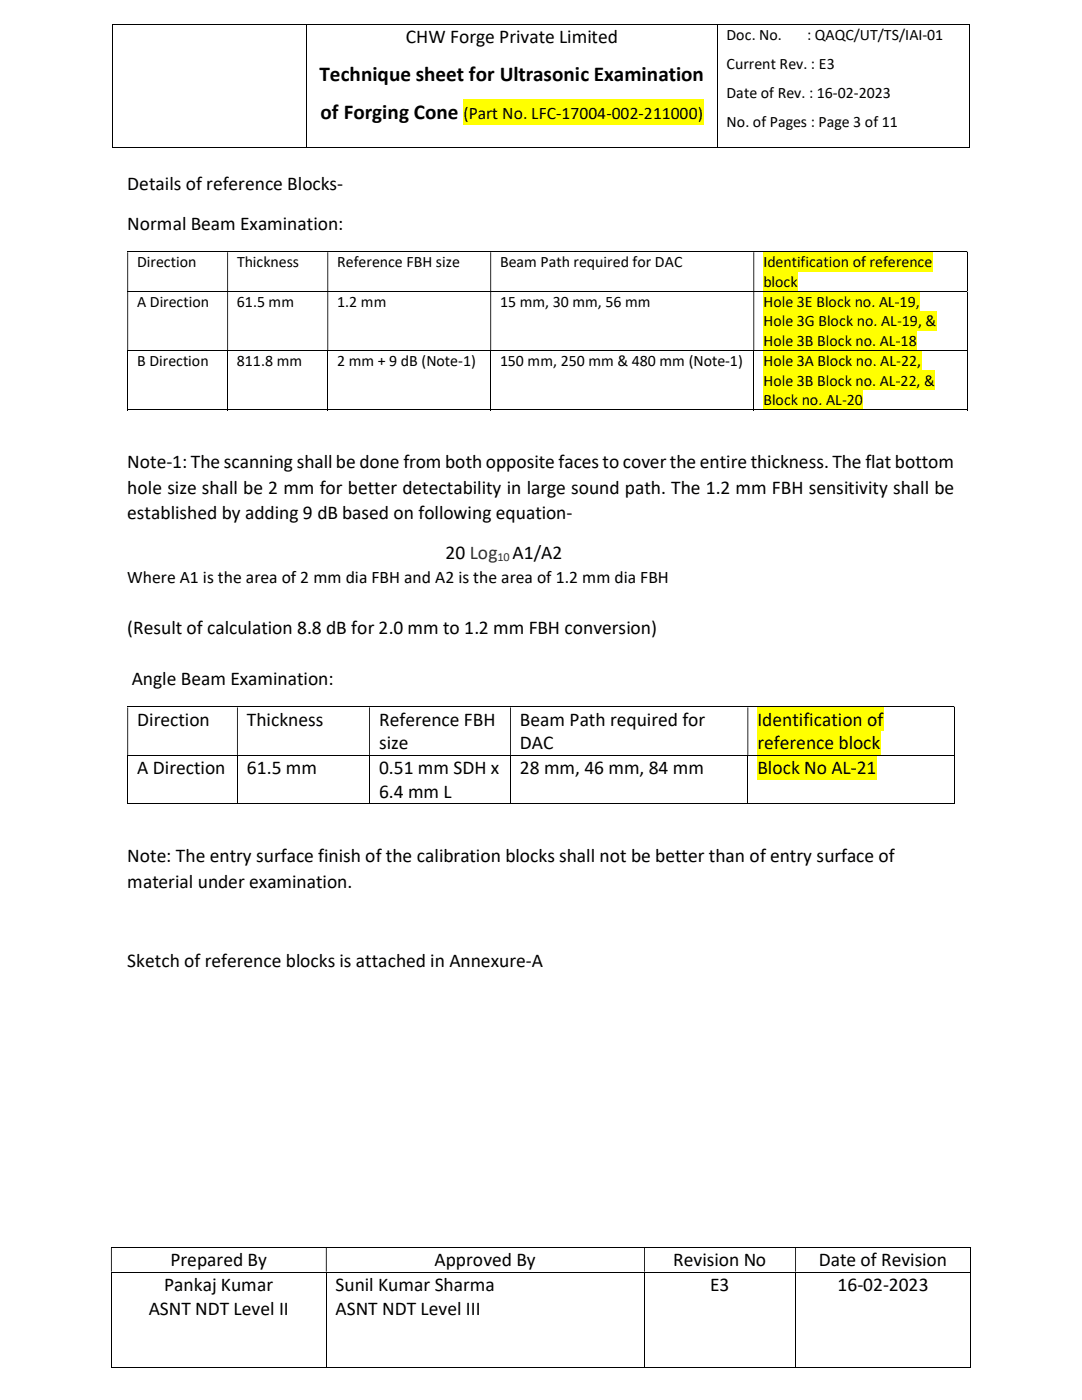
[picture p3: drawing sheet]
<svg xmlns="http://www.w3.org/2000/svg" width="216mm" height="279mm" viewBox="0 0 216 279" stroke-linecap="round" stroke-linejoin="round" font-family="sans-serif">
<defs><g id="words">
<g font-size="4.2">
<text x="63.8" y="16.1">Technique sheet for Ultrasonic Examination</text>
<text x="64" y="23.8">of Forging Cone</text>
</g>
<g font-size="3.9">
<text x="81" y="8.6">CHW Forge Private Limited</text>
<text x="25.4" y="37.9">Details of reference Blocks-</text>
<text x="25.4" y="45.9">Normal Beam Examination:</text>
<text x="25.4" y="93.5">Note-1: The scanning shall be done from both opposite faces to cover the entire thickness. The flat bottom</text>
<text x="25.4" y="98.6">hole size shall be 2 mm for better detectability in large sound path. The 1.2 mm FBH sensitivity shall be</text>
<text x="25.4" y="103.7">established by adding 9 dB based on following equation-</text>
<text x="88.9" y="111.6">20</text>
<text x="102.3" y="111.6">A1/A2</text>
<text x="25.4" y="126.5">(Result of calculation 8.8 dB for 2.0 mm to 1.2 mm FBH conversion)</text>
<text x="26.3" y="136.7">Angle Beam Examination:</text>
<text x="27.4" y="144.8">Direction</text>
<text x="49.3" y="144.8">Thickness</text>
<text x="75.6" y="144.8">Reference FBH</text>
<text x="75.6" y="149.6">size</text>
<text x="103.8" y="144.8">Beam Path required for</text>
<text x="103.8" y="149.6">DAC</text>
<text x="151.1" y="144.8">Identification of</text>
<text x="151.1" y="149.6">reference block</text>
<text x="27.4" y="154.5">A Direction</text>
<text x="49.3" y="154.5">61.5 mm</text>
<text x="75.6" y="154.5">0.51 mm SDH x</text>
<text x="103.8" y="154.5">28 mm, 46 mm, 84 mm</text>
<text x="151.1" y="154.5">Block No AL-21</text>
<text x="75.6" y="159.2">6.4 mm L</text>
<text x="25.4" y="172">Note: The entry surface finish of the calibration blocks shall not be better than of entry surface of</text>
<text x="25.4" y="177.2">material under examination.</text>
<text x="25.4" y="193">Sketch of reference blocks is attached in Annexure-A</text>
<text x="32.8" y="257.6">Pankaj Kumar</text>
<text x="34" y="252.7">Prepared By</text>
<text x="67" y="257.6">Sunil Kumar Sharma</text>
<text x="86.7" y="252.7">Approved By</text>
<text x="134.3" y="252.7">Revision No</text>
<text x="141.7" y="257.6">E3</text>
<text x="163.4" y="252.7">Date of Revision</text>
<text x="167.1" y="257.6">16-02-2023</text>
<text x="29.7" y="262.3">ASNT NDT Level II</text>
<text x="67" y="262.3">ASNT NDT Level III</text>
</g>
<text font-size="3.9" fill="#333" x="93.7" y="111.6">Log</text>
<g font-size="3.5">
<text x="92.5" y="23.8">(Part No. LFC-17004-002-211000)</text>
<text x="25.4" y="116.4">Where A1 is the area of 2 mm dia FBH and A2 is the area of 1.2 mm dia FBH</text>
</g>
<g font-size="3.2">
<text x="145" y="8">Doc. No.</text>
<text x="161.1" y="8">: QAQC/UT/TS/IAI-01</text>
<text x="145" y="13.8">Current Rev. : E3</text>
<text x="145" y="19.6">Date of Rev. : 16-02-2023</text>
<text x="145" y="25.4">No. of Pages : Page 3 of 11</text>
<text x="27.4" y="53.3">Direction</text>
<text x="47.3" y="53.3">Thickness</text>
<text x="67.3" y="53.3">Reference FBH size</text>
<text x="99.8" y="53.3">Beam Path required for DAC</text>
<text x="152.3" y="53.3">Identification of reference</text>
<text x="152.3" y="57.2">block</text>
<text x="27.4" y="61.3">A Direction</text>
<text x="47.3" y="61.3">61.5 mm</text>
<text x="67.3" y="61.3">1.2 mm</text>
<text x="99.8" y="61.3">15 mm, 30 mm, 56 mm</text>
<text x="152.3" y="61.3">Hole 3E Block no. AL-19,</text>
<text x="152.3" y="65.2">Hole 3G Block no. AL-19, &amp;</text>
<text x="152.3" y="69">Hole 3B Block no. AL-18</text>
<text x="27.4" y="73.1">B Direction</text>
<text x="47.3" y="73.1">811.8 mm</text>
<text x="67.3" y="73.1">2 mm + 9 dB (Note-1)</text>
<text x="99.8" y="73.1">150 mm, 250 mm &amp; 480 mm (Note-1)</text>
<text x="152.3" y="73.1">Hole 3A Block no. AL-22,</text>
<text x="152.3" y="77">Hole 3B Block no. AL-22, &amp;</text>
<text x="152.3" y="80.8">Block no. AL-20</text>
</g>
<text font-size="2.5" fill="#333" x="99.3" y="111.9">10</text>
</g></defs>
<path d="M92.5 19.8h47.9v5.2h-47.9z" fill="#ff0"/>
<g fill="none" stroke="#000" stroke-width=".2">
<path d="M22.4 4.9h170.9M22.5 5v24.5M61.3 5v24.5M143.1 5v24.5M193.4 5v24.5M22.4 29.5h38.8M61.3 29.5h81.7M143.2 29.5h50.1M22.1 249h171.5M22.1 253.9h171.5M22.2 254v19.1M65.1 254v19.1"/>
<path d="M128.6 254v19.1M158.7 254v19.1M193.7 249v4.8M193.7 254v19.1M22.1 273h42.9M65.2 273h63.3M128.7 273h30M158.8 273h34.8"/>
</g>
<path d="M193.3 4.8h.2v.2h-.2zM193.3 29.4h.2v.1h-.2zM193.6 253.8h.2v.2h-.2zM193.6 272.9h.2v.2h-.2z" fill="#000"/>
<path d="M193.6 248.9h.2v.1h-.2zM22.1 249h.2v4.8h-.2zM65 249h.2v4.8h-.2zM128.5 249h.2v4.8h-.2zM158.7 249h.1v4.8h-.1z" fill-rule="evenodd" fill="#000"/>
<g fill="#ff0">
<path d="M152.3 50.3h33.8v3.9h-33.8z"/>
<path d="M152.3 54.2h6.9v3.9h-6.9z"/>
</g>
<path d="M25.4 50.2h167.5M193 50.3v7.8" fill="none" stroke="#000" stroke-width=".2"/>
<path d="M192.9 50.2h.1v.1h-.1zM25.4 50.3h.2v7.8h-.2zM45.3 50.3h.2v7.8h-.2zM65.3 50.3h.2v7.8h-.2zM97.8 50.3h.2v7.8h-.2zM150.3 50.3h.2v7.8h-.2z" fill-rule="evenodd" fill="#000"/>
<g fill="#ff0">
<path d="M152.3 58.3h31.3v3.8h-31.3z"/>
<path d="M152.3 62.1h34.6v3.9h-34.6z"/>
<path d="M152.3 66h30.6v3.9h-30.6z"/>
</g>
<path d="M25.4 58.2h167.5M193 58.3v11.6" fill="none" stroke="#000" stroke-width=".2"/>
<path d="M192.9 58.1h.1v.2h-.1zM25.4 58.3h.2v11.6h-.2zM45.3 58.3h.2v11.6h-.2zM65.3 58.3h.2v11.6h-.2zM97.8 58.3h.2v11.6h-.2zM150.3 58.3h.2v11.6h-.2z" fill-rule="evenodd" fill="#000"/>
<g fill="#ff0">
<path d="M152.3 70.1h31.6v3.9h-31.6z"/>
<path d="M152.3 74h34.3v3.8h-34.3z"/>
<path d="M152.3 77.8h19.9v3.9h-19.9z"/>
</g>
<path d="M25.4 70h167.5M25.5 70.1v11.8M45.4 70.1v11.8M65.4 70.1v11.8M97.9 70.1v11.8M150.4 70.1v11.8M193 70.1v11.8M25.4 81.8h19.9M45.5 81.8h19.8M65.5 81.8h32.3M98 81.8h52.3M150.5 81.8h42.4" fill="none" stroke="#000" stroke-width=".2"/>
<path d="M192.9 69.9h.1v.2h-.1zM192.9 81.7h.1v.2h-.1z" fill="#000"/>
<path d="M93.7 107.9h8.6v4.7h-8.6z" fill="#fff"/>
<g fill="#ff0">
<path d="M151.1 141.2h25.2v4.7h-25.2z"/>
<path d="M151.1 145.9h24.6v4.8h-24.6z"/>
</g>
<path d="M25.4 141.1h164.9M190.4 141.2v9.5" fill="none" stroke="#000" stroke-width=".2"/>
<path d="M190.3 141h.2v.2h-.2zM25.4 141.2h.2v9.5h-.2zM47.3 141.2h.2v9.5h-.2zM73.7 141.2h.1v9.5h-.1zM101.8 141.2h.1v9.5h-.1zM149.1 141.2h.2v9.5h-.2z" fill-rule="evenodd" fill="#000"/>
<path d="M151.1 150.8h23.8v4.8h-23.8z" fill="#ff0"/>
<path d="M25.4 150.7h164.9M25.5 150.8v9.7M47.4 150.8v9.7M73.7 150.8v9.7M101.9 150.8v9.7M149.2 150.8v9.7M190.4 150.8v9.7M25.4 160.4h21.9M47.5 160.4h26.2M73.8 160.4h28M101.9 160.4h47.2M149.3 160.4h41" fill="none" stroke="#000" stroke-width=".2"/>
<path d="M190.3 150.7h.2v.1h-.2zM190.3 160.3h.2v.2h-.2z" fill="#000"/>
<use href="#words"/>
</svg>
